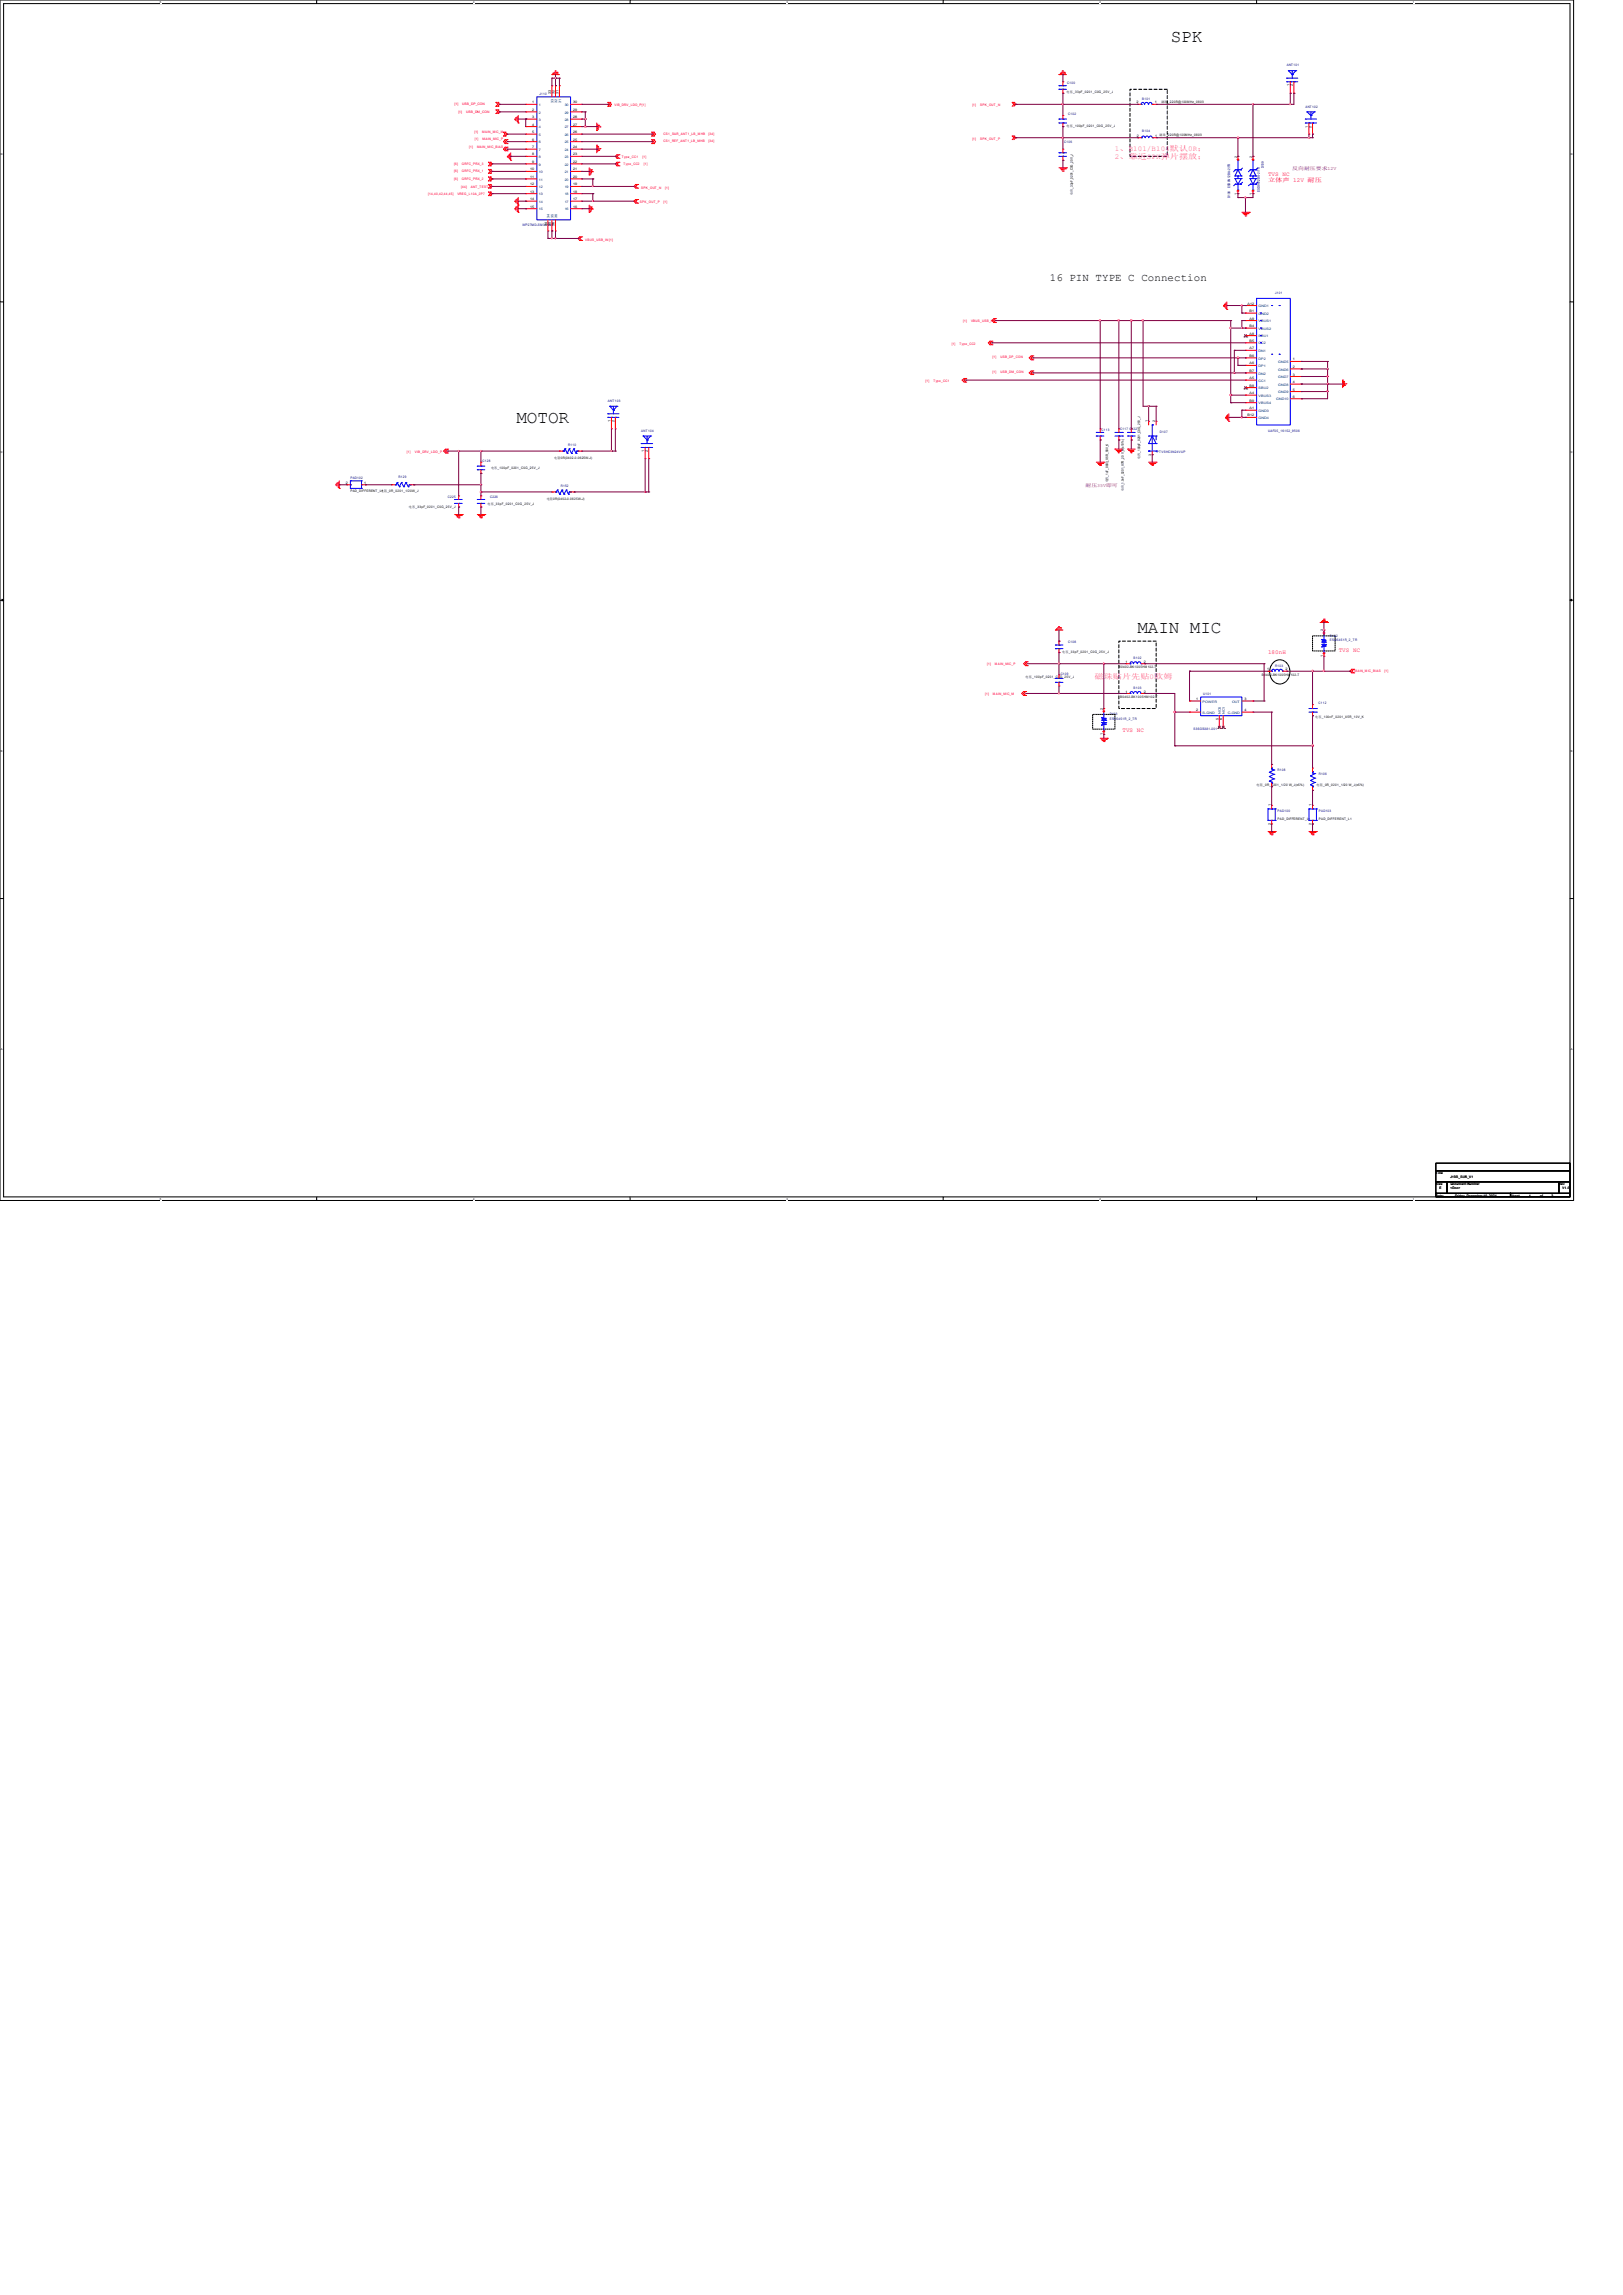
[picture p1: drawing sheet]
<svg xmlns="http://www.w3.org/2000/svg" width="210mm" height="297mm" viewBox="0 0 210 297" stroke-linecap="round" stroke-linejoin="round" font-family="sans-serif">
<defs><g id="words">
<g font-size="2.3">
<text x="151.5" y="5.5">SPK</text>
<text x="66.8" y="54.7">MOTOR</text>
<text x="147.2" y="82">MAIN MIC</text>
</g>
<text font-size="1.4" x="135.8" y="36.4">16 PIN TYPE C Connection</text>
<g font-size="1" fill="#f0f">
<text x="144.3" y="19.6">1、B101/B104默认0R；</text>
<text x="144.3" y="20.6">2、靠近SPK弹片摆放；</text>
<text x="141.6" y="87.9">磁珠贴片先贴0欧姆</text>
</g>
<g font-size=".8" fill="#f00">
<text x="164.1" y="22.8">TVS NC</text>
<text x="164.1" y="23.6">立体声 12V 耐压</text>
<text x="164.1" y="84.6">180nH</text>
<text x="173.2" y="84.4">TVS NC</text>
<text x="145.2" y="94.7">TVS NC</text>
</g>
<g font-size=".6" fill="#800080">
<text x="167.2" y="22">反向耐压要求12V</text>
<text x="140.5" y="63">耐压35V即可</text>
</g>
<g font-size=".4" fill="#000080">
<text x="138.1" y="10.9">C100</text>
<text x="166.5" y="8.6">ANT101</text>
<text x="69.8" y="12.3">J110</text>
<text x="138.2" y="14.9">C102</text>
<text x="147.8" y="13">B101</text>
<text x="147.8" y="17.1">B104</text>
<text x="168.9" y="13.9">ANT102</text>
<text x="137.7" y="18.5">C106</text>
<text x="163.5" y="21.8" transform="rotate(-90 163.5 21.8)">D109</text>
<text x="67.6" y="29.3">WP27MD-SM30VA5</text>
<text x="159.2" y="25.7" transform="rotate(-90 159.2 25.7)">D108</text>
<text x="159.2" y="24.4" transform="rotate(-90 159.2 24.4)">ESD9N12BA-2/TR</text>
<text x="163" y="24.9" transform="rotate(-90 163 24.9)">ESD9N12BA-2/TR</text>
<text x="165" y="38.1">J101</text>
<text x="78.7" y="52">ANT103</text>
<text x="62.4" y="59.8">C128</text>
<text x="73.5" y="57.7">R110</text>
<text x="83" y="55.9">ANT104</text>
<text x="142.5" y="55.8">C113</text>
<text x="145" y="55.6">C117 C122</text>
<text x="149.7" y="58.6">PTVSHC3N24VUP</text>
<text x="150.1" y="56.1">D107</text>
<text x="164.1" y="55.9">UAF05_16152_9506</text>
<text x="45.3" y="61.9">PAD102</text>
<text x="51.6" y="61.9">R129</text>
<text x="58" y="64.4">C225</text>
<text x="63.4" y="64.4">C226</text>
<text x="72.6" y="63">R152</text>
<text x="138.2" y="83.3">C108</text>
<text x="172.1" y="82.5">D102</text>
<text x="172.1" y="83">ESD5451R_2_TR</text>
<text x="137.3" y="87.3">C109</text>
<text x="146.7" y="89.2">B103</text>
<text x="146.7" y="85.3">B102</text>
<text x="155.7" y="90">U101</text>
<text x="165" y="86.3">R103</text>
<text x="143.6" y="92.6">D103</text>
<text x="143.6" y="93.2">ESD5451R_2_TR</text>
<text x="154.4" y="94.5">S36OB381-001</text>
<text x="170.6" y="91.1">C112</text>
<text x="165.3" y="99.8">R108</text>
<text x="170.7" y="100.3">R106</text>
<text x="165.3" y="105.1">PAD100</text>
<text x="170.7" y="105.1">PAD103</text>
</g>
<g font-size=".4">
<text x="166.8" y="11.2" transform="rotate(-90 166.8 11.2)">1</text>
<text x="167.3" y="11.2" transform="rotate(-90 167.3 11.2)">2</text>
<text x="68.9" y="13.4">1</text>
<text x="68.9" y="14.4">2</text>
<text x="68.9" y="15.3">3</text>
<text x="68.9" y="16.3">4</text>
<text x="68.9" y="17.2">5</text>
<text x="71.3" y="12.2" transform="rotate(-90 71.3 12.2)">33</text>
<text x="71.8" y="12.2" transform="rotate(-90 71.8 12.2)">32</text>
<text x="72.3" y="12.2" transform="rotate(-90 72.3 12.2)">31</text>
<text x="74.2" y="17.2">26</text>
<text x="74.2" y="16.3">27</text>
<text x="74.2" y="15.3">28</text>
<text x="74.2" y="14.4">29</text>
<text x="74.2" y="13.4">30</text>
<text x="138" y="16.4">电容_100pF_0201_C0G_25V_J</text>
<text x="138" y="12.1">电容_33pF_0201_C0G_25V_J</text>
<text x="147.1" y="13.4">2</text>
<text x="147.1" y="17.7">2</text>
<text x="149.4" y="13.4">1</text>
<text x="149.5" y="17.7">1</text>
<text x="150" y="17.6">磁珠_220R@100MHz_0603</text>
<text x="150.3" y="13.3">磁珠</text>
<text x="151.1" y="13.3">_220R@100MHz_0603</text>
<text x="169.3" y="16.5" transform="rotate(-90 169.3 16.5)">1</text>
<text x="169.7" y="16.5" transform="rotate(-90 169.7 16.5)">2</text>
<text x="68.6" y="22.1">10</text>
<text x="68.6" y="23">11</text>
<text x="68.9" y="18.2">6</text>
<text x="68.9" y="19.2">7</text>
<text x="68.9" y="20.1">8</text>
<text x="68.9" y="21.1">9</text>
<text x="74.2" y="23">20</text>
<text x="74.2" y="22.1">21</text>
<text x="74.2" y="21.1">22</text>
<text x="74.2" y="20.1">23</text>
<text x="74.2" y="19.2">24</text>
<text x="74.2" y="18.2">25</text>
<text x="160.1" y="20.4" transform="rotate(-90 160.1 20.4)">2</text>
<text x="162" y="20.4" transform="rotate(-90 162 20.4)">2</text>
<text x="68.6" y="24">12</text>
<text x="68.6" y="24.9">13</text>
<text x="68.6" y="25.9">14</text>
<text x="68.6" y="26.9">15</text>
<text x="70.8" y="29.3" transform="rotate(-90 70.8 29.3)">34</text>
<text x="71.3" y="29.3" transform="rotate(-90 71.3 29.3)">35</text>
<text x="71.8" y="29.3" transform="rotate(-90 71.8 29.3)">36</text>
<text x="74.2" y="26.9">16</text>
<text x="74.2" y="25.9">17</text>
<text x="74.2" y="24.9">18</text>
<text x="74.2" y="24">19</text>
<text x="138.8" y="25.2" transform="rotate(-90 138.8 25.2)">电容_33pF_0201_C0G_25V_J</text>
<text x="160.1" y="25.2" transform="rotate(-90 160.1 25.2)">1</text>
<text x="162" y="25.2" transform="rotate(-90 162 25.2)">1</text>
<text x="161.4" y="39.4">A12</text>
<text x="161.7" y="41.4">A9</text>
<text x="161.7" y="40.4">B1</text>
<text x="161.7" y="47.2">A6</text>
<text x="161.7" y="45.2">A7</text>
<text x="161.7" y="43.3">A8</text>
<text x="161.7" y="44.2">B5</text>
<text x="161.7" y="46.2">B6</text>
<text x="161.7" y="42.3">B4</text>
<text x="167.3" y="46.7">1</text>
<text x="167.3" y="47.6">2</text>
<text x="161.4" y="53.9">B12</text>
<text x="161.7" y="49.1">A5</text>
<text x="161.7" y="53">A1</text>
<text x="161.7" y="51">A4</text>
<text x="161.7" y="52">B9</text>
<text x="161.7" y="48.1">B7</text>
<text x="161.7" y="50">B8</text>
<text x="167.3" y="48.6">3</text>
<text x="167.3" y="49.6">4</text>
<text x="167.3" y="50.5">5</text>
<text x="167.3" y="51.5">6</text>
<text x="71.7" y="59.4">电阻0R(0402-0.0625W-J)</text>
<text x="79" y="54.6" transform="rotate(-90 79 54.6)">1</text>
<text x="79.5" y="54.6" transform="rotate(-90 79.5 54.6)">2</text>
<text x="83.4" y="58.5" transform="rotate(-90 83.4 58.5)">1</text>
<text x="83.8" y="58.5" transform="rotate(-90 83.8 58.5)">2</text>
<text x="147.5" y="59.4" transform="rotate(-90 147.5 59.4)">电容_100pF_0201_C0G_25V_J</text>
<text x="148.5" y="54.7" transform="rotate(-90 148.5 54.7)">1</text>
<text x="149" y="59" transform="rotate(-90 149 59)">3</text>
<text x="149.5" y="54.7" transform="rotate(-90 149.5 54.7)">2</text>
<text x="44.7" y="62.6">2</text>
<text x="45.3" y="63.7">PAD_DIFFERENT_L1</text>
<text x="47.1" y="62.6">1</text>
<text x="49.3" y="63.7">电阻_0R_0201_1/20W_J</text>
<text x="52.9" y="65.7">电容_33pF_0201_C0G_25V_J</text>
<text x="63.1" y="65.3">电容_33pF_0201_C0G_25V_J</text>
<text x="63.5" y="60.7">电容_100pF_0201_C0G_25V_J</text>
<text x="70.7" y="64.7">电阻0R(0402-0.0625W-J)</text>
<text x="143.4" y="62.4" transform="rotate(-90 143.4 62.4)">电容_1uF_0603_X5R_50V_K</text>
<text x="145.4" y="63.6" transform="rotate(-90 145.4 63.6)">电容_1.5nF_0201_X7R_25 V_K(±10%)</text>
<text x="171.2" y="81.7" transform="rotate(-90 171.2 81.7)">2</text>
<text x="132.7" y="87.8">电容_100pF_0201_C0G_25V_J</text>
<text x="137.5" y="84.5">电容_33pF_0201_C0G_25V_J</text>
<text x="144.8" y="86.5">B0402-BK1005HM102-T</text>
<text x="145.6" y="89.6">1</text>
<text x="145.6" y="85.8">1</text>
<text x="148" y="89.6">2</text>
<text x="148" y="85.8">2</text>
<text x="163.3" y="87.5">B0402-BK1005HM102-T</text>
<text x="164" y="86.7">1</text>
<text x="166.3" y="86.7">2</text>
<text x="171.2" y="85" transform="rotate(-90 171.2 85)">1</text>
<text x="142.7" y="95.2" transform="rotate(-90 142.7 95.2)">1</text>
<text x="142.7" y="91.8" transform="rotate(-90 142.7 91.8)">2</text>
<text x="145" y="90.4">B0402-BK1005HM102-T</text>
<text x="154.8" y="90.6">1</text>
<text x="154.8" y="92">2</text>
<text x="157.7" y="93.2" transform="rotate(-90 157.7 93.2)">5</text>
<text x="158.2" y="93.2" transform="rotate(-90 158.2 93.2)">6</text>
<text x="161" y="90.6">3</text>
<text x="161" y="92">4</text>
<text x="170.2" y="92.9">电容_100nF_0201_X5R_10V_K</text>
<text x="162.6" y="101.8">电阻_0R_0201_1/20 W_J(±5%)</text>
<text x="170.4" y="101.8">电阻_0R_0201_1/20 W_J(±5%)</text>
<text x="164.4" y="106.8" transform="rotate(-90 164.4 106.8)">2</text>
<text x="164.4" y="104.4" transform="rotate(-90 164.4 104.4)">1</text>
<text x="165.3" y="106.1">PAD_DIFFERENT_L1</text>
<text x="169.7" y="106.8" transform="rotate(-90 169.7 106.8)">2</text>
<text x="169.7" y="104.4" transform="rotate(-90 169.7 104.4)">1</text>
<text x="170.7" y="106.1">PAD_DIFFERENT_L1</text>
<text x="185.8" y="151.9">Title</text>
<text x="185.8" y="153.4">Size</text>
<text x="185.8" y="154.9">Date:</text>
<text x="186.3" y="153.9">E</text>
<text x="187.7" y="153.9">&lt;Doc&gt;</text>
<text x="187.7" y="152.4">J19S_SUB_V1</text>
<text x="187.7" y="153.4">Document Number</text>
<text x="188.3" y="154.9">Friday, December 10, 2021</text>
<text x="195.5" y="154.9">Sheet</text>
<text x="197.9" y="154.9">1</text>
<text x="199.3" y="154.9">of</text>
<text x="200.8" y="154.9">2</text>
<text x="201.7" y="153.4">Rev</text>
<text x="202.2" y="153.9">V1.0</text>
</g>
<g font-size=".4" fill="#f00">
<text x="58.8" y="13.6">[1]</text>
<text x="59.3" y="14.6">[1]</text>
<text x="59.8" y="13.6">USB_DP_CON</text>
<text x="60.3" y="14.6">USB_DM_CON</text>
<text x="61.4" y="17.2">[1]</text>
<text x="62.4" y="17.2">MAIN_MIC_M</text>
<text x="79.5" y="13.7">VIB_DRV_LDO_P[1]</text>
<text x="85.9" y="17.4">CS1_SAR_ANT1_LB_MHB</text>
<text x="91.7" y="17.4">[34]</text>
<text x="125.8" y="13.7">[1]</text>
<text x="126.8" y="13.7">SPK_OUT_N</text>
<text x="58.8" y="22.3">[6]</text>
<text x="58.8" y="23.3">[6]</text>
<text x="58.8" y="21.3">[6]</text>
<text x="59.8" y="22.3">GRFC_PRX_1</text>
<text x="59.8" y="23.3">GRFC_PRX_2</text>
<text x="59.8" y="21.3">GRFC_PRX_3</text>
<text x="60.7" y="19.1">[1]</text>
<text x="61.4" y="18.2">[1]</text>
<text x="61.7" y="19.1">MAIN_MIC_BIAS</text>
<text x="62.4" y="18.2">MAIN_MIC_P</text>
<text x="80.5" y="20.4">Type_CC1</text>
<text x="80.7" y="21.3">Type_CC2</text>
<text x="83.1" y="20.4">[1]</text>
<text x="83.3" y="21.3">[1]</text>
<text x="85.9" y="18.4">CS1_REF_ANT1_LB_MHB</text>
<text x="91.7" y="18.4">[34]</text>
<text x="125.8" y="18.1">[1]</text>
<text x="126.8" y="18.1">SPK_OUT_P</text>
<text x="55.4" y="25.2">[14,40,42,44,45]</text>
<text x="59.2" y="25.2">VREG_L10A_2P7</text>
<text x="59.7" y="24.3">[44]</text>
<text x="60.9" y="24.3">ANT_TEST</text>
<text x="82.8" y="26.2">SPK_OUT_P</text>
<text x="83" y="24.4">SPK_OUT_N</text>
<text x="85.9" y="26.2">[1]</text>
<text x="86.1" y="24.4">[1]</text>
<text x="75.7" y="31.2">VBUS_USB_IN [1]</text>
<text x="124.6" y="41.6">[1]</text>
<text x="125.7" y="41.6">VBUS_USB_IN</text>
<text x="123.2" y="44.6">[1]</text>
<text x="124.2" y="44.6">Type_CC2</text>
<text x="128.4" y="46.4">[1]</text>
<text x="129.5" y="46.4">USB_DP_CON</text>
<text x="119.8" y="49.4">[1]</text>
<text x="120.8" y="49.4">Type_CC1</text>
<text x="128.4" y="48.3">[1]</text>
<text x="129.5" y="48.3">USB_DM_CON</text>
<text x="52.7" y="58.6">[1]</text>
<text x="53.7" y="58.6">VIB_DRV_LDO_P</text>
<text x="127.5" y="90">[1]</text>
<text x="127.7" y="86.1">[1]</text>
<text x="128.5" y="90">MAIN_MIC_M</text>
<text x="128.7" y="86.1">MAIN_MIC_P</text>
<text x="175.3" y="87">MAIN_MIC_BIAS</text>
<text x="179.2" y="87">[1]</text>
</g>
<g font-size=".4" fill="#004080">
<text x="69.7" y="13.7">1</text>
<text x="69.7" y="14.7">2</text>
<text x="69.7" y="15.6">3</text>
<text x="69.7" y="16.6">4</text>
<text x="69.7" y="17.6">5</text>
<text x="71.6" y="13.3" transform="rotate(-90 71.6 13.3)">33</text>
<text x="72.1" y="13.3" transform="rotate(-90 72.1 13.3)">32</text>
<text x="72.6" y="13.3" transform="rotate(-90 72.6 13.3)">31</text>
<text x="73.1" y="17.6">26</text>
<text x="73.1" y="16.6">27</text>
<text x="73.1" y="15.6">28</text>
<text x="73.1" y="14.7">29</text>
<text x="73.1" y="13.7">30</text>
<text x="69.7" y="18.5">6</text>
<text x="69.7" y="19.5">7</text>
<text x="69.7" y="20.4">8</text>
<text x="69.7" y="21.4">9</text>
<text x="69.7" y="22.4">10</text>
<text x="69.7" y="23.4">11</text>
<text x="73.1" y="23.4">20</text>
<text x="73.1" y="22.4">21</text>
<text x="73.1" y="21.4">22</text>
<text x="73.1" y="20.4">23</text>
<text x="73.1" y="19.5">24</text>
<text x="73.1" y="18.5">25</text>
<text x="69.7" y="24.3">12</text>
<text x="69.7" y="25.3">13</text>
<text x="69.7" y="26.2">14</text>
<text x="69.7" y="27.2">15</text>
<text x="71.1" y="28.2" transform="rotate(-90 71.1 28.2)">34</text>
<text x="71.6" y="28.2" transform="rotate(-90 71.6 28.2)">35</text>
<text x="72.1" y="28.2" transform="rotate(-90 72.1 28.2)">36</text>
<text x="73.1" y="27.2">16</text>
<text x="73.1" y="26.2">17</text>
<text x="73.1" y="25.3">18</text>
<text x="73.1" y="24.3">19</text>
<text x="162.9" y="41.7">VBUS1</text>
<text x="162.9" y="39.8">GND1</text>
<text x="162.9" y="40.7">GND2</text>
<text x="162.9" y="47.5">DP1</text>
<text x="162.9" y="45.6">DN1</text>
<text x="162.9" y="43.6">SBU1</text>
<text x="162.9" y="44.6">CC2</text>
<text x="162.9" y="46.5">DP2</text>
<text x="162.9" y="42.7">VBUS2</text>
<text x="165.4" y="47">GND5</text>
<text x="165.4" y="48">GND6</text>
<text x="162.9" y="49.4">CC1</text>
<text x="162.9" y="53.3">GND3</text>
<text x="162.9" y="51.4">VBUS3</text>
<text x="162.9" y="52.3">VBUS4</text>
<text x="162.9" y="48.5">DN2</text>
<text x="162.9" y="50.4">SBU2</text>
<text x="165.1" y="51.8">GND10</text>
<text x="165.4" y="48.9">GND7</text>
<text x="165.4" y="49.9">GND8</text>
<text x="165.4" y="50.9">GND9</text>
<text x="162.9" y="54.2">GND4</text>
<text x="155.6" y="90.9">POWER</text>
<text x="155.6" y="92.4">S-GND</text>
<text x="158" y="92.4" transform="rotate(-90 158 92.4)">NC0</text>
<text x="158.5" y="92.4" transform="rotate(-90 158.5 92.4)">NC1</text>
<text x="158.9" y="92.4">C-GND</text>
<text x="159.4" y="90.9">OUT</text>
</g>
<g font-size=".3">
<text x="20.7" y=".4">5</text>
<text x="61.2" y=".4">4</text>
<text x="101.8" y=".4">3</text>
<text x="142.3" y=".4">2</text>
<text x="182.8" y=".4">1</text>
<text x=".1" y="20.1">D</text>
<text x="203.3" y="20.1">D</text>
<text x=".1" y="58.7">C</text>
<text x="203.3" y="58.7">C</text>
<text x=".1" y="97.3">B</text>
<text x="203.3" y="97.3">B</text>
<text x=".1" y="135.9">A</text>
<text x="203.3" y="135.9">A</text>
<text x="20.7" y="155.3">5</text>
<text x="61.2" y="155.3">4</text>
<text x="101.8" y="155.3">3</text>
<text x="142.3" y="155.3">2</text>
<text x="182.8" y="155.3">1</text>
</g>
</g></defs>
<path d="M0 0h203.6v155.4h-203.6zM.5 .5h202.7v154.4h-202.7z" fill="none" stroke="#000" stroke-width=".13"/>
<g fill="#fff">
<path d="M20.7 .1h.2v.4h-.2z"/>
<path d="M20.7 155h.2v.4h-.2z"/>
</g>
<path d="M41 0v.5M41 154.9v.5" fill="none" stroke="#000" stroke-width=".13"/>
<g fill="#fff">
<path d="M61.2 .1h.2v.4h-.2z"/>
<path d="M61.2 155h.2v.4h-.2z"/>
</g>
<path d="M81.5 0v.5M81.5 154.9v.5" fill="none" stroke="#000" stroke-width=".13"/>
<g fill="#fff">
<path d="M101.8 .1h.1v.4h-.1z"/>
<path d="M101.8 155h.1v.4h-.1z"/>
</g>
<path d="M122 0v.5M122 154.9v.5" fill="none" stroke="#000" stroke-width=".13"/>
<g fill="#fff">
<path d="M142.3 .1h.2v.4h-.2z"/>
<path d="M142.3 155h.2v.4h-.2z"/>
</g>
<path d="M162.6 0v.5M162.6 154.9v.5" fill="none" stroke="#000" stroke-width=".13"/>
<g fill="#fff">
<path d="M182.8 .1h.2v.4h-.2z"/>
<path d="M182.8 155h.2v.4h-.2z"/>
<path d="M.1 19.8h.2v.4h-.2z"/>
<path d="M203.3 19.8h.2v.4h-.2z"/>
<path d="M.1 58.4h.2v.4h-.2z"/>
<path d="M203.3 58.4h.2v.4h-.2z"/>
</g>
<path d="M0 39.1h.5M203.2 39.1h.4" fill="none" stroke="#000" stroke-width=".13"/>
<g fill="#fff">
<path d="M.1 97h.2v.4h-.2z"/>
<path d="M203.3 97h.2v.4h-.2z"/>
</g>
<path d="M0 77.7h.5M203.2 77.7h.4" fill="none" stroke="#000" stroke-width=".13"/>
<path d="M.3 77.6l.2 .1-.2 .1zM203.2 77.7l.2-.1v.2z" fill="#000" stroke="#000" stroke-width=".13"/>
<g fill="#fff">
<path d="M.1 135.6h.2v.4h-.2z"/>
<path d="M203.3 135.6h.2v.4h-.2z"/>
</g>
<path d="M141.4 92.5h2.9v1.9h-2.9zM164.8 85.7a1.24 1.24 0 0 1 2.1 .8 1.54 1.54 0 0 1-1.3 2 1.63 1.63 0 0 1-1.3-1.2 1.63 1.63 0 0 1 .5-1.6zM169.8 82.3h3v1.9h-3zM0 116.3h.5M203.2 116.3h.4M185.8 150.5h17.4v1h-17.4zM185.8 151.5h17.4v1.5h-17.4zM185.8 153h1.4v1.4h-1.4zM185.8 154.4h9.7v.5h-9.7zM187.2 153h14.5v1.4h-14.5zM195.5 154.4h7.7v.5h-7.7zM201.7 153h1.5v1.4h-1.5z" fill="none" stroke="#000" stroke-width=".13"/>
<path d="M146.2 11.6h4.8v8.6h-4.8zM144.8 83h4.8v8.7h-4.8z" fill="none" stroke="#000" stroke-width=".13" stroke-dasharray=".4 .3"/>
<g fill="none" stroke="#f00" stroke-width=".13">
<path d="M64.2 14.7h.1M64.2 14.2h.1M64.2 13.8h.1M64.2 13.3h.1M64.2 14.2l.2 .3-.2 .2M64.2 13.3l.2 .2-.2 .3M64.4 14.2h.1M64.4 14.7h.1M64.4 13.3h.1M64.4 13.8h.1M64.4 14.2l.2 .3-.2 .2M64.4 13.3l.2 .2-.2 .3"/>
<path d="M65.2 17.6h.1M65.2 17.1h.1M65.2 17.1l.2 .3-.2 .2M65.4 18.1h.1M65.4 18.6h.1M65.4 17.1h.1M65.4 17.6h.1M65.4 19.5h.1M65.4 19h.1M65.4 18.1l-.2 .2 .2 .3M65.4 17.1l.2 .3-.2 .2M65.4 19l-.2 .3 .2 .2"/>
<path d="M65.6 18.1h.1M65.6 18.6h.1M65.6 19.5h.1M65.6 19h.1M65.6 18.1l-.2 .2 .2 .3M65.6 19l-.2 .3 .2 .2M66 19.9v.7M66.1 19.8v.9M66.6 15.5h.1M66.6 15.4v.1M66.8 15.2h.1M66.8 15.2v.4"/>
<path d="M66.9 15.7h.1M66.9 15.1v.6M67.1 15.9h.1M67.1 14.9v1M68 13.5h.1M68 14.5h.1M68 15.4h.1M68 16.4h.1M68 17.4h.1M68 18.3h.1M68 19.3h.1M68 13.5h1.5"/>
<path d="M68 14.5h1.5M68 15.4h1.5M68 16.4h1.5M68 17.4h1.5M68 18.3h1.5M68 19.3h1.5M71.4 9.7h.1M71.4 11.1h.1M71.4 9.7h1M71.4 11.1v1.4M71.5 9.5h.1M71.5 9.5h.7"/>
<path d="M71.7 9.4h.4M71.8 9.2h.1M71.9 11.1h.1M71.9 11.1v1.4M72.1 9.4h.1M72.4 11.1h.1M72.4 11.1v1.4M73.8 13.5h1.5M73.8 14.5h1.5M73.8 15.4h1.5M73.8 16.4h1.5M73.8 17.4h1.5"/>
<path d="M73.8 18.3h1.5M73.8 19.3h1.5M75.3 19.3h.1M75.3 18.3h.1M75.3 17.4h.1M75.3 16.4h.1M75.3 15.4h.1M75.3 14.5h.1M75.3 13.5h.1M77.2 16.9h.1M77.2 18.8h.1M77.2 15.9v1"/>
<path d="M77.2 18.8v1M77.3 16.7h.1M77.3 19h.1M77.3 16v.7M77.3 19v.6M77.5 16.2h.1M77.5 19.5h.1M77.5 16.2v.4M77.5 19.1v.4M77.6 16.4h.1M77.6 19.2h.1M77.6 16.3v.1"/>
<path d="M77.6 19.2v.1M78.7 13.3h.1M78.7 13.8h.1M78.7 13.3l.2 .2-.2 .3M78.9 13.3h.1M78.9 13.8h.1M78.9 13.3l.2 .2-.2 .3M84.3 18.1h.1M84.3 18.6h.1M84.3 17.1h.1M84.3 17.6h.1M84.3 18.1l.3 .2-.3 .3"/>
<path d="M84.3 17.1l.3 .3-.3 .2M84.6 18.1h.1M84.6 18.6h.1M84.6 17.1h.1M84.6 17.6h.1M84.6 18.1l.2 .2-.2 .3M84.6 17.1l.2 .3-.2 .2M131 13.3h.1M131 17.6h.1M131 13.3l.2 .2M131 17.6l.2 .2M131.2 13.5h.1"/>
<path d="M131.2 13.3h.1M131.2 17.8h.1M131.2 17.6h.1M131.2 13.5l-.2 .3M131.2 13.3l.2 .2M131.2 17.8l-.2 .3M131.2 17.6l.2 .2M131.4 13.5h.1M131.4 17.8h.1M131.4 13.5l-.2 .3M131.4 17.8l-.2 .3M137 9.7h.1"/>
<path d="M137 9.7h1M137.2 9.5h.1M137.2 9.5h.7M137.3 9.4h.4M137.5 9.2h.1M137.5 14.9h.1M137.5 16.4h.1M137.5 10.6h.1M137.5 12.1h.1M137.5 19.3h.1M137.5 10.6v.5M137.5 11.6v.5"/>
<path d="M137.5 14.9v.5M137.5 15.9v.5M137.5 19.3v.5M137.7 9.4h.1M147.2 13.5h.1M147.2 13.5h.5M147.2 17.8h.1M147.2 17.8h.5M149.1 13.5h.5M149.1 17.8h.5M149.6 13.5h.1M149.6 17.8h.1"/>
<path d="M167 12.1h.1M167 10.6v1.5M167.4 12.1h.1M167.4 10.6v1.5M169.4 17.4h.1M169.4 15.9v1.5M169.8 17.4h.1M169.8 15.9v1.5M63.2 22.4h.1M63.2 21.9h.1M63.2 23.4h.1M63.2 22.9h.1"/>
<path d="M63.2 21.5h.1M63.2 21h.1M63.2 23.9h.1M63.2 24.3h.1M63.2 25.3h.1M63.2 24.8h.1M63.2 21l.3 .2-.3 .3M63.2 21.9l.3 .3-.3 .2M63.2 22.9l.3 .3-.3 .2M63.2 23.9l.3 .2-.3 .2M63.2 24.8l.3 .3-.3 .2M63.5 21.9h.1"/>
<path d="M63.5 22.4h.1M63.5 22.9h.1M63.5 23.4h.1M63.5 21h.1M63.5 21.5h.1M63.5 24.3h.1M63.5 23.9h.1M63.5 24.8h.1M63.5 25.3h.1M63.5 21.9l.2 .3-.2 .2M63.5 22.9l.2 .3-.2 .2M63.5 21l.2 .2-.2 .3"/>
<path d="M63.5 23.9l.2 .2-.2 .2M63.5 24.8l.2 .3-.2 .2M65.7 20.3h.1M65.7 20.2v.1M65.8 20.1h.1M65.8 20.1v.3M66 20.6h.1M66.1 20.7h.1M66.6 26.1h.1M66.6 27.1h.1M66.6 26v.1M66.6 27v.1"/>
<path d="M66.8 25.9h.1M66.8 26.8h.1M66.8 25.9v.3M66.8 26.8v.4M66.9 26.4h.1M66.9 27.3h.1M66.9 25.7v.7M66.9 26.7v.6M67.1 26.5h.1M67.1 27.5h.1M67.1 25.6v1.9M68 20.2h.1"/>
<path d="M68 21.2h.1M68 22.2h.1M68 23.2h.1M68 24.1h.1M68 25.1h.1M68 26h.1M68 27h.1M68 20.2h1.5M68 21.2h1.5M68 22.2h1.5M68 23.2h1.5M68 24.1h1.5"/>
<path d="M68 25.1h1.5M68 26h1.5M68 27h1.5M70.9 29.9h.1M70.9 28.4v1.5M71.4 29.9h.1M71.4 28.4v1.5M71.9 29.9h.1M71.9 28.4v1.5M73.8 20.2h1.5M73.8 21.2h1.5M73.8 22.2h1.5"/>
<path d="M73.8 23.2h1.5M73.8 24.1h1.5M73.8 25.1h1.5M73.8 26h1.5M73.8 27h1.5M75 31.1h.1M75 30.6h.1M75 30.6l-.2 .3 .2 .2M75.3 30.6h.1M75.3 31.1h.1M75.3 27h.1M75.3 26h.1"/>
<path d="M75.3 25.1h.1M75.3 24.1h.1M75.3 23.2h.1M75.3 22.2h.1M75.3 21.2h.1M75.3 20.2h.1M75.3 30.6l-.3 .3 .3 .2M76.2 27.5h.1M76.2 22.6h.1M76.2 21.7v.9M76.2 26.5v1M76.4 27.3h.1"/>
<path d="M76.4 22.5h.1M76.4 21.8v.7M76.4 26.7v.6M76.5 26.8h.1M76.5 22h.1M76.5 22v.4M76.5 26.8v.4M76.7 27.1h.1M76.7 22.2h.1M76.7 22.1v.1M76.7 27v.1M79.8 20.5h.1"/>
<path d="M79.8 20h.1M79.8 21h.1M79.8 21.5h.1M79.8 20l-.2 .2 .2 .3M79.8 21l-.2 .2 .2 .3M80.1 20h.1M80.1 20.5h.1M80.1 21.5h.1M80.1 21h.1M80.1 20l-.3 .2 .3 .3M80.1 21l-.3 .2 .3 .3M82.3 26.3h.1"/>
<path d="M82.3 25.8h.1M82.3 24.3h.1M82.3 23.9h.1M82.3 25.8l-.3 .2 .3 .3M82.3 23.9l-.3 .2 .3 .2M82.5 25.8h.1M82.5 26.3h.1M82.5 23.9h.1M82.5 24.3h.1M82.5 25.8l-.2 .2 .2 .3M82.5 23.9l-.2 .2 .2 .2M137 21.7h1"/>
<path d="M137.2 21.8h.7M137.3 22h.1M137.3 22h.4M137.5 22.1h.1M137.5 20.7h.1M137.5 20.2v.5M137.6 22.1h.1M137.9 21.8h.1M138 21.7h.1M158.3 39.6h.1M158.3 39.5v.1M158.5 39.4h.1"/>
<path d="M158.5 39.4v.4M158.6 39.9h.1M158.6 39.2v.7M158.7 39.1v.9M160.2 25.1h.1M160.2 20.2h.1M160.2 20.2v.5M160.2 24.6v.5M160.7 27.5h1M160.8 27.6h.7M161 27.8h.1M161 27.8h.4"/>
<path d="M161.1 27.9h.1M161.2 39.5h.1M161.2 39.5h1.4M161.2 27.9h.1M161.5 27.6h.1M161.7 27.5h.1M162.1 25.1h.1M162.1 20.2h.1M162.1 20.2v.5M162.1 24.6v.5M57.7 58.1h.1M57.7 58.6h.1"/>
<path d="M57.7 58.1l-.3 .3 .3 .2M57.9 58.1h.1M57.9 58.6h.1M57.9 58.1l-.2 .3 .2 .2M62.2 59.8h.1M62.2 59.8v.5M72.4 58.4h.1M72.4 58.4h.5M74.8 58.4h.5M75.3 58.4h.1M79.1 55.5h.1M79.1 54v1.5"/>
<path d="M79.6 55.5h.1M79.6 54v1.5M83.5 59.4h.1M83.5 57.9v1.5M83.9 59.4h.1M83.9 57.9v1.5M124.8 49h.1M124.8 49.4h.1M124.8 49l-.3 .2 .3 .2M125 49h.1M125 49.4h.1M125 49l-.2 .2 .2 .2"/>
<path d="M128.1 44.2h.1M128.1 44.6h.1M128.1 44.2l-.2 .2 .2 .2M128.4 44.2h.1M128.4 44.6h.1M128.4 44.2l-.3 .2 .3 .2M128.6 41.2h.1M128.6 41.7h.1M128.6 41.2l-.2 .3 .2 .2M128.8 41.2h.1M128.8 41.7h.1M128.8 41.2l-.2 .3 .2 .2"/>
<path d="M133.4 48.5h.1M133.4 48h.1M133.4 46.6h.1M133.4 46.1h.1M133.4 48l-.2 .3 .2 .2M133.4 46.1l-.2 .2 .2 .3M133.6 48.5h.1M133.6 48h.1M133.6 46.6h.1M133.6 46.1h.1M133.6 48l-.2 .3 .2 .2M133.6 46.1l-.2 .2 .2 .3"/>
<path d="M141.9 59.8h.9M142 60h.7M142.4 55.5h.1M142.4 56.9h.1M142.4 55.5v.5M142.4 56.4v.5M142.7 60h.1M142.8 59.8h.1M144.3 58.1h.1M144.3 58.1h.9M144.4 58.3h.1M144.4 58.3h.7"/>
<path d="M144.6 58.4h.3M144.7 58.6h.1M144.8 55.5h.1M144.8 56.9h.1M144.8 55.5v.5M144.8 56.4v.5M144.9 58.4h.1M145.9 58.1h.1M145.9 58.1h1M146 58.3h.1M146 58.3h.7M146.2 58.4h.4"/>
<path d="M146.3 58.6h.1M146.3 58.6h.2M146.4 55.5h.1M146.4 56.9h.1M146.4 55.5v.5M146.4 56.4v.5M146.6 58.4h.1M148.6 54.5h.1M148.6 59.8h1M148.6 54.5v.5M148.8 60h.6M149.1 58.8h.1"/>
<path d="M149.1 58.4v.4M149.4 60h.1M149.6 59.8h.1M149.6 54.5h.1M149.6 54.5v.5M158.6 54.1h.1M158.6 54v.1M158.7 53.8h.1M158.7 53.8v.4M158.7 40h.1M158.8 54.4h.1M158.8 53.7v.7"/>
<path d="M159 54.5h.1M159 53.6v.9M161.2 41.5h.1M161.2 49.2h.1M161.2 47.3h.1M161.2 45.3h.1M161.2 53.1h.1M161.2 43.4h.1M161.2 51.1h.1M161.2 44.4h.1M161.2 46.3h.1M161.2 52.1h.1"/>
<path d="M161.2 48.3h.1M161.2 40.5h.1M161.2 54h.1M161.2 42.5h.1M161.2 50.2h.1M161.2 41.5h1.4M161.2 49.2h1.4M161.2 47.3h1.4M161.2 45.3h1.4M161.2 53.1h1.4M161.2 43.4h1.4M161.2 51.1h1.4"/>
<path d="M161.2 44.4h1.4M161.2 46.3h1.4M161.2 52.1h1.4M161.2 48.3h1.4M161.2 40.5h1.4M161.2 54h1.4M161.2 42.5h1.4M161.2 50.2h1.4M167 46.8h1.4M167 47.8h1.4M167 48.7h1.4M167 49.7h1.4"/>
<path d="M167 50.7h1.4M167 51.6h1.4M168.4 46.8h.1M168.4 47.8h.1M168.4 48.7h.1M168.4 49.7h.1M168.4 50.7h.1M168.4 51.6h.1M173.7 49.2h.1M173.7 49.2v1M173.9 49.4h.1M173.9 49.4v.6"/>
<path d="M174 49.9h.1M174 49.5v.4M174.2 49.7h.1M43.5 62.8h.1M43.5 62.7v.1M43.6 62.5h.1M43.6 62.5v.4M43.8 63.1h.1M43.8 62.4v.7M43.9 63.2h.1M43.9 62.2v1M44.9 62.7h.1"/>
<path d="M44.9 62.7h.4M46.8 62.7h.5M47.3 62.7h.1M50.7 62.7h.1M50.7 62.7h.4M53.1 62.7h.5M53.6 62.7h.1M58.8 66.6h1M59 66.7h.7M59.1 66.9h.1M59.1 66.9h.4M59.3 67h.1"/>
<path d="M59.4 64.2h.1M59.4 65.6h.1M59.4 64.2v.4M59.4 65.2v.4M59.4 67h.1M59.7 66.7h.1M59.8 66.6h.1M61.8 66.6h.9M61.9 66.7h.7M62.1 66.9h.1M62.1 66.9h.3M62.2 67h.1"/>
<path d="M62.2 61.3h.1M62.2 64.2h.1M62.2 65.6h.1M62.2 60.8v.5M62.2 64.2v.4M62.2 65.2v.4M62.3 67h.1M62.6 66.7h.1M62.7 66.6h.1M71.4 63.7h.1M71.4 63.7h.5M73.8 63.7h.5"/>
<path d="M74.3 63.7h.1M142.2 60.1h.1M142.2 60.1h.3M142.3 60.2h.1M142.4 60.2h.1M148.9 60.1h.1M148.9 60.1h.4M149.1 60.2h.1M132.5 89.5h.1M132.5 90h.1M132.5 89.5l-.3 .2 .3 .3M132.7 85.6h.1"/>
<path d="M132.7 86.1h.1M132.7 89.5h.1M132.7 90h.1M132.7 85.6l-.2 .3 .2 .2M132.7 89.5l-.2 .2 .2 .3M132.9 85.6h.1M132.9 86.1h.1M132.9 85.6l-.2 .3 .2 .2M136.6 81.5h.1M136.6 81.5h.9M136.7 81.4h.1M136.7 81.4h.7"/>
<path d="M136.9 81.2h.3M137 81.1h.1M137 87.3h.1M137 88.8h.1M137 83h.1M137 84.5h.1M137 83v.5M137 83.9v.6M137 87.3v.5M137 88.3v.5M137.2 81.2h.1M142.4 95.5h.9"/>
<path d="M142.5 95.7h.7M142.6 95.8h.1M142.6 95.8h.4M142.8 96h.1M142.8 95h.1M142.8 91.7h.1M142.8 91.7v.5M142.8 94.6v.4M142.9 96h.1M143.2 95.7h.1M143.3 95.5h.1M145.7 89.7h.1"/>
<path d="M145.7 85.9h.1M145.7 89.7h.5M145.7 85.9h.5M147.7 89.7h.4M147.7 85.9h.4M148.1 89.7h.1M148.1 85.9h.1M153.9 90.7h.1M153.9 92.2h.1M153.9 90.7h1.5M153.9 92.2h1.5M157.8 94.1h.1"/>
<path d="M157.8 92.6v1.5M158.3 94.1h.1M158.3 92.6v1.5M160.7 90.7h1.4M160.7 92.2h1.4M162.1 90.7h.1M162.1 92.2h.1M164.1 86.9h.1M164.1 86.9h.4M164.5 98.9h.1M164.5 98.9v.5M166 86.9h.5"/>
<path d="M166.5 86.9h.1M169.8 99.4h.1M169.8 92.6h.1M169.8 91.2h.1M169.8 91.2v.5M169.8 92.2v.4M169.8 99.4v.5M170.8 80.6h1M171 80.4h.7M171.1 80.3h.1M171.1 80.3h.4M171.2 80.1h.2"/>
<path d="M171.3 84.9h.1M171.3 81.5h.1M171.3 81.5v.5M171.3 84.5v.4M171.4 80.1h.1M171.7 80.4h.1M171.8 80.6h.1M174.9 87.1h.1M174.9 86.6h.1M174.9 86.6l-.2 .3 .2 .2M175.2 86.6h.1M175.2 87.1h.1"/>
<path d="M175.2 86.6l-.3 .3 .3 .2M164.1 107.6h.9M164.2 107.7h.7M164.3 107.9h.1M164.3 107.9h.5M164.5 108h.1M164.5 101.8h.1M164.5 106.6h.1M164.5 104.2h.1M164.5 101.3v.5M164.5 104.2v.5M164.5 106.2v.4"/>
<path d="M164.6 108h.1M164.9 107.7h.1M165 107.6h.1M169.4 107.6h.9M169.5 107.7h.7M169.7 107.9h.1M169.7 107.9h.4M169.8 108h.1M169.8 102.3h.1M169.8 106.6h.1M169.8 104.2h.1M169.8 101.8v.5"/>
<path d="M169.8 104.2v.5M169.8 106.2v.4M169.9 108h.1M170.2 107.7h.1M170.3 107.6h.1"/>
</g>
<g fill="none" stroke="#00f" stroke-width=".13">
<path d="M69.5 12.5h4.3v15.9h-4.3zM137 15.4h.1M137 15.9h.1M137 11.1h.1M137 11.6h.1M137 19.8h.1M137 15.4h1M137 15.9h1M137 11.1h1M137 11.6h1M137 19.8h1M137.5 15.4h.1"/>
<path d="M137.5 15.9h.1M137.5 11.1h.1M137.5 11.6h.1M137.5 19.8h.1M147.7 13.5h.1M147.7 17.8h.1M147.7 17.8l.1-.1 .1-.1 .2 .1 .1 .1M148.1 13.5l-.1-.2h-.1h-.2v.2M148.2 17.8l.2-.2 .2 .2M148.6 13.5l-.1-.2h-.1h-.2l-.1 .2M148.7 17.8l.2-.2 .2 .2M149.1 13.5l-.1-.2h-.2h-.1l-.1 .2"/>
<path d="M149.1 13.5h.1M149.1 17.8h.1M166.5 10.1h.1M166.5 10.6h.1M166.5 10.1h1.4M166.5 10.6h1.4M166.7 9.1h.1M166.7 9.1h1M166.7 9.1l.5 .6M167 10.6h.1M167.2 9.7h.1M167.2 9.1v1"/>
<path d="M167.4 10.6h.1M167.7 9.1h.1M167.7 9.1l-.5 .6M168.9 15.4h.1M168.9 15.9h.1M168.9 15.4h1.4M168.9 15.9h1.4M169.1 14.5h.1M169.1 14.5h1M169.1 14.5l.5 .4M169.4 15.9h.1M169.6 14.9h.1"/>
<path d="M169.6 14.5v.9M169.8 15.9h.1M170.1 14.5h.1M170.1 14.5l-.5 .4M137 20.2h.1M137 20.2h1M137.5 20.2h.1M159.8 22.8h.1M159.8 23.1h.1M159.8 22.8h.8M159.8 23.1l.4 .7M159.8 23.1h.8"/>
<path d="M159.9 22h.1M159.9 23.8h.1M159.9 22l-.3 .2M159.9 22h.6M159.9 23.8l-.3 .2M159.9 23.8h.6M160.2 20.7h.1M160.2 24.6h.1M160.2 22h.1M160.2 22.8h.1M160.2 23.8h.1M160.2 20.7v1.3"/>
<path d="M160.2 22.8v.3M160.2 23.8v.8M160.2 22l-.4 .8M160.2 22l.4 .8M160.5 22h.1M160.5 23.8h.1M160.6 22.8h.1M160.6 23.1h.1M160.6 23.1l-.4 .7M160.8 21.8l-.3 .2M160.8 23.6l-.3 .2M161.8 22.8h.1"/>
<path d="M161.8 23.1h.1M161.8 22.8h.7M161.8 23.1h.7M161.8 23.1l.3 .7M161.8 22h.1M161.8 23.8h.1M161.8 22h.7M161.8 23.8h.7M161.8 22l-.3 .2M161.8 23.8l-.3 .2M162.1 20.7h.1M162.1 24.6h.1"/>
<path d="M162.1 22h.1M162.1 22.8h.1M162.1 23.8h.1M162.1 20.7v1.3M162.1 22.8v.3M162.1 23.8v.8M162.1 22l-.3 .8M162.1 22l.4 .8M162.5 22h.1M162.5 23.8h.1M162.5 22.8h.1M162.5 23.1h.1"/>
<path d="M162.5 23.1l-.4 .7M162.6 38.6h4.4v16.4h-4.4zM162.7 21.8l-.2 .2M162.7 23.6l-.2 .2M164.5 39.5h.1M165.5 39.5h.1M72.9 58.4h.1M73.1 58.1h.1M73.1 58.1l.3 .6M73.1 58.1l-.2 .3M73.4 58.7h.1M73.7 58.1h.1"/>
<path d="M73.7 58.1l.3 .6M73.7 58.1l-.3 .6M74 58.7h.1M74.3 58.1h.1M74.3 58.1l.2 .6M74.3 58.1l-.3 .6M74.5 58.7h.1M74.6 58.4h.1M74.6 58.4h.2M74.6 58.4l-.1 .3M74.8 58.4h.1M78.7 53.6h.1"/>
<path d="M78.7 54h.1M78.7 53.6h1.4M78.7 54h1.4M78.9 52.6h.1M78.9 52.6h.9M78.9 52.6l.5 .5M79.1 54h.1M79.4 53.1h.1M79.4 52.6v1M79.6 54h.1M79.8 52.6h.1M79.8 52.6l-.4 .5"/>
<path d="M83 57.4h.1M83 57.9h.1M83 57.4h1.5M83 57.9h1.5M83.2 56.4h.1M83.2 56.4h1M83.2 56.4l.5 .5M83.5 57.9h.1M83.7 56.9h.1M83.7 56.4v1M83.9 57.9h.1M84.2 56.4h.1"/>
<path d="M84.2 56.4l-.5 .5M141.9 56h.1M141.9 56.4h.1M141.9 56h.9M141.9 56.4h.9M142.4 56h.1M142.4 56.4h.1M144.3 56h.9M144.3 56.4h.9M144.8 56h.1M144.8 56.4h.1M145.2 56h.1"/>
<path d="M145.2 56.4h.1M145.9 56h.1M145.9 56.4h.1M145.9 56h1M145.9 56.4h1M146.4 56h.1M146.4 56.4h.1M148.6 58.4h.1M148.6 56.4h.1M148.6 57.4h.1M148.6 56.4h1M148.6 57.4h1"/>
<path d="M148.6 58.4h1M149.1 55h.1M149.1 56.4h.1M149.1 55v3.4M149.1 56.4l.5 1M149.1 56.4l-.5 1M149.6 58.4h.1M149.6 56.4h.1M149.6 57.4h.1M149.6 56.4v.5M163.1 44.4h.1M163.1 43.4h.1"/>
<path d="M163.1 42.5h.1M163.1 41.5h.1M163.1 40.5h.1M164.5 45.8h.1M165.5 45.8h.1M45.3 62.7h.1M45.3 63.2h.1M45.3 62.2h.1M45.3 62.2h1.5M45.3 63.2h1.5M45.3 62.2v1M46.8 62.7h.1"/>
<path d="M46.8 62.2h.1M46.8 63.2h.1M46.8 62.2v1M51.1 62.7h.1M51.1 62.7h.2M51.3 62.7h.1M51.4 62.4h.1M51.4 62.4l-.1 .3M51.4 62.4l.3 .6M51.7 63h.1M51.9 62.4h.1M51.9 62.4l-.2 .6"/>
<path d="M51.9 62.4l.3 .6M52.2 63h.1M52.5 62.4h.1M52.5 62.4l-.3 .6M52.5 62.4l.3 .6M52.8 63h.1M53 62.7h.1M53 62.7l-.2 .3M53.1 62.7h.1M58.8 64.6h.1M58.8 65.2h.1M58.8 64.6h1"/>
<path d="M58.8 65.2h1M59.4 64.6h.1M59.4 65.2h.1M61.8 60.3h.1M61.8 60.8h.1M61.8 64.6h.1M61.8 65.2h.1M61.8 60.3h.9M61.8 60.8h.9M61.8 64.6h.9M61.8 65.2h.9M62.2 60.3h.1"/>
<path d="M62.2 60.8h.1M62.2 64.6h.1M62.2 65.2h.1M71.9 63.7h.1M72 63.7h.1M72.1 63.4h.1M72.1 63.4l.3 .6M72.1 63.4l-.1 .3M72.4 64h.1M72.7 63.4h.1M72.7 63.4l.3 .6M72.7 63.4l-.3 .6"/>
<path d="M73 64h.1M73.3 63.4h.1M73.3 63.4l.3 .6M73.3 63.4l-.3 .6M73.6 64h.1M73.7 63.7h.1M73.7 63.7l-.1 .3M73.8 63.7h.1M136.6 87.8h.1M136.6 88.3h.1M136.6 83.5h.1M136.6 83.9h.1"/>
<path d="M136.6 87.8h.9M136.6 88.3h.9M136.6 83.5h.9M136.6 83.9h.9M137 87.8h.1M137 88.3h.1M137 83.5h.1M137 83.9h.1M142.5 93.9h.1M142.5 92.9h.1M142.5 92.9l.1 .1M142.6 93.5h.1"/>
<path d="M142.6 93.2h.1M142.6 93.5h.5M142.6 93.5l.2 .3M142.6 93.2h.5M142.6 93.8h.1M142.6 93h.1M142.6 93.8h.4M142.6 93.8l-.1 .1M142.6 93h.4M142.8 94.6h.1M142.8 93.8h.1M142.8 93h.1"/>
<path d="M142.8 92.2v2.4M142.8 93l-.2 .2M142.8 93l.3 .2M143 93.8h.1M143 93h.1M143 93l.1 .1M143.1 93.5h.1M143.1 93.2h.1M143.1 93.5l-.3 .3M143.1 93.6l-.1 .2M146.2 89.7h.1M146.2 85.9h.1"/>
<path d="M146.6 89.7v-.1l-.2-.1-.1 .1-.1 .2M146.6 85.9v-.2l-.2-.1-.1 .1-.1 .2M147.2 89.7l-.1-.1-.2-.1-.1 .1-.1 .2M147.2 85.9l-.1-.2-.2-.1-.1 .1-.1 .2M147.6 89.7v-.1l-.2-.1-.1 .1-.1 .2M147.6 85.9v-.2l-.2-.1-.1 .1-.1 .2M147.7 89.7h.1M147.7 85.9h.1M155.4 90.2h5.3v2.4h-5.3zM164.3 99.9h.1M164.3 99.9l.5 .3M164.5 86.9h.1"/>
<path d="M164.5 99.4h.1M164.5 99.5h.1M164.5 99.4v.1M164.5 99.5l.3 .2M164.8 99.7h.1M164.8 99.7l-.5 .2M165 86.9l-.1-.2-.1-.1-.2 .1v.2M165.5 86.9l-.1-.2-.2-.1-.1 .1-.1 .2M165.9 86.9v-.2l-.2-.1-.1 .1-.1 .2M166 86.9h.1M169.4 92.2h.9M169.4 91.7h.9"/>
<path d="M169.8 99.9h.1M169.8 92.2h.1M169.8 91.7h.1M169.8 99.9v.1M170.3 92.2h.1M170.3 91.7h.1M171 83.7h.1M171 82.8h.1M171.1 83.4h.1M171.1 83.1h.1M171.1 83.4h.4M171.1 83.4l.2 .2"/>
<path d="M171.1 83.1h.4M171.1 83.6h.1M171.1 82.8h.1M171.1 83.6h.4M171.1 83.6l-.1 .1M171.1 82.8h.4M171.3 84.5h.1M171.3 83.6h.1M171.3 82.8h.1M171.3 82v2.5M171.3 82.8l-.2 .3M171.3 82.8l.2 .3"/>
<path d="M171.5 83.6h.1M171.5 82.8h.1M171.5 82.8l.1 .1M171.5 83.4h.1M171.5 83.1h.1M171.5 83.4l-.2 .2M171.6 83.5l-.1 .1M164.1 104.7h.1M164.1 106.2h.1M164.1 104.7v1.5M164.1 104.7h.9M164.1 106.2h.9"/>
<path d="M164.3 100.5h.1M164.3 101.1h.1M164.3 100.5l.5 .3M164.3 101.1l.2 .1M164.5 101.3h.1M164.5 101.2h.1M164.5 106.2h.1M164.5 104.7h.1M164.5 101.2v.1M164.8 100.2h.1M164.8 100.8h.1M164.8 100.2l-.5 .3"/>
<path d="M164.8 100.8l-.5 .3M165 104.7h.1M165 106.2h.1M165 104.7v1.5M169.4 104.7h.1M169.4 106.2h.1M169.4 104.7h.9M169.4 106.2h.9M169.4 104.7v1.5M169.6 100.4h.1M169.6 101h.1M169.6 101.6h.1"/>
<path d="M169.6 100.4l.5 .3M169.6 101l.5 .3M169.6 101.6l.2 .1M169.8 101.8h.1M169.8 100h.1M169.8 101.7h.1M169.8 106.2h.1M169.8 104.7h.1M169.8 101.7v.1M169.8 100l.3 .1M170.1 100.1h.1M170.1 100.7h.1"/>
<path d="M170.1 101.3h.1M170.1 100.1l-.5 .3M170.1 100.7l-.5 .3M170.1 101.3l-.5 .3M170.3 104.7h.1M170.3 106.2h.1M170.3 104.7v1.5"/>
</g>
<g fill="#f00" stroke="#f00" stroke-width=".13">
<path d="M142.7 94.7l.1-.1 .2 .1z"/>
<path d="M142.7 92h.3l-.2 .2z"/>
<path d="M160.2 24.6l.1 .1h-.2z"/>
<path d="M160.1 20.6h.2l-.1 .1z"/>
<path d="M171.2 84.6l.1-.1 .1 .1z"/>
<path d="M171.2 81.9h.2l-.1 .1z"/>
<path d="M162.1 24.6l.2 .1h-.3z"/>
<path d="M162 20.6h.3l-.2 .1z"/>
</g>
<g fill="none" stroke="#804000" stroke-width=".13">
<path d="M161 43.6h.1M161 50.3h.1M161 43.3l.3 .3M161 50l.3 .3M161.3 43.3l-.3 .3M161.3 50l-.3 .3M161.3 43.6h.1M161.3 50.3h.1M157.6 94.3h.1M157.6 94l.3 .3M157.9 94l-.3 .3M157.9 94.3h.1"/>
<path d="M158.1 94.3h.1M158.2 94l.3 .3M158.4 94l-.3 .3M158.5 94.3h.1"/>
</g>
<g fill="none" stroke="#800040" stroke-width=".13">
<path d="M64.6 14.5h.1M64.6 13.5h.1M64.6 13.5h3.4M64.6 14.5h3.4M65.6 19.3h.1M65.6 18.3h.1M65.6 17.4h.1M65.6 19.3h2.4M65.6 18.3h2.4M65.6 17.4h2.4M67.1 15.4h.9M68 15.4h.1"/>
<path d="M68 15.4v1M71.4 10.1h.1M71.4 10.1h1M71.4 10.1v1M71.9 10.1h.1M71.9 11.1h.1M71.9 9.7v1.4M72.4 10.1h.1M72.4 10.1v1M75.3 13.5h3.4M75.3 19.3h1.9M75.3 18.3h9"/>
<path d="M75.3 17.4h9M75.3 15.4h.4M75.3 16.4h1.9M75.3 14.5h.4M75.7 16.4h.1M75.7 14.5h.1M75.7 15.4h.1M75.7 14.5v1.9M77.2 19.3h.1M77.2 16.4h.1M78.7 13.5h.1M84.3 17.4h.1"/>
<path d="M84.3 18.3h.1M131.4 13.5h.1M131.4 17.8h.1M131.4 17.8h15.8M131.4 13.5h15.8M137.5 13.5h.1M137.5 16.4h.1M137.5 12.1h.1M137.5 17.8h.1M137.5 9.7h.1M137.5 9.7v.9M137.5 12.1v2.8"/>
<path d="M137.5 16.4v2.9M147.2 13.5h.1M147.2 17.8h.1M149.6 17.8h20.2M160.2 17.8h.1M160.2 17.8v2.4M162.1 13.5h.1M162.1 13.5v6.7M167 12.1h.1M167 13.5h.1M167 12.1v1.4M167.4 12.1h.1"/>
<path d="M167.4 12.1v1.4h-17.8M169.4 17.8h.1M169.4 17.4v.4M169.8 17.8h.1M169.8 17.4h.1M169.8 17.4v.4M63.7 21.2h.1M63.7 23.2h.1M63.7 24.1h.1M63.7 25.1h.1M63.7 22.2h.1M63.7 24.1h4.3"/>
<path d="M63.7 21.2h4.3M63.7 22.2h4.3M63.7 23.2h4.3M63.7 25.1h4.3M66.1 20.2h.1M66.1 20.2h1.9M67.1 26h.9M67.1 27h.9M68 26h.1M68 27h.1M70.9 30.9h.1M70.9 30.9h3.9"/>
<path d="M70.9 29.9v1M71.4 29.9h.1M71.4 30.9h.1M71.4 29.9v1M71.9 30.9h.1M71.9 29.9v1M74.8 30.9h.1M75.3 26h6.7M75.3 27h.9M75.3 20.2h4.3M75.3 24.1h6.7M75.3 21.2h4.3"/>
<path d="M75.3 22.2h.9M75.3 23.2h1.4M75.3 25.1h1.4M76.2 22.2h.1M76.2 27h.1M76.7 26h.1M76.7 25.1h.1M76.7 24.1h.1M76.7 23.2h.1M76.7 23.2v.9M76.7 25.1v.9M79.6 20.2h.1"/>
<path d="M79.6 21.2h.1M137.5 20.7h.1M137.5 20.7v1M158.7 39.5h2.5M160.2 20.2h.1M160.2 25.1h.1M160.2 25.6h.1M160.2 25.1v.5M160.7 39.5h.1M160.7 39.5v1M161.2 39.5h.1M161.2 25.6h.1"/>
<path d="M161.2 25.6v1.9M162.1 20.2h.1M162.1 25.1h.1M162.1 25.1v.5h-1.9M57.9 58.4h.1M57.9 58.4h14.5M59.4 58.4h.1M59.4 58.4v5.8M62.2 58.4h.1M62.2 58.4v1.4M75.3 58.4h4.3M79.1 58.4h.1"/>
<path d="M79.1 55.5v2.9M79.6 58.4h.1M79.6 55.5v2.9M83.5 59.4v4.3M83.9 59.4v4.3M125 49.2h.1M125 49.2h36.2M128.4 44.4h.1M128.4 44.4h32.8M128.8 41.5h.1M128.8 41.5h30.5M133.6 46.3h.1"/>
<path d="M133.6 48.3h.1M133.6 46.3h27.6M133.6 48.3h27.6M142.4 41.5h.1M142.4 56.9h.1M142.4 41.5v14M142.4 56.9v2.9M144.8 56.9h.1M144.8 41.5h.1M144.8 41.5v14M144.8 56.9v1.2M146.4 41.5h.1"/>
<path d="M146.4 55.5h.1M146.4 56.9h.1M146.4 41.5v14M146.4 56.9v1.2M147.9 41.5h.1M147.9 41.5v11.1h1.7M148.6 52.6h.1M148.6 52.6v1.9M149.1 58.8h.1M149.1 58.8v1M149.6 52.6h.1M149.6 52.6v1.9"/>
<path d="M159 54h2.2M159.3 41.5h.1M159.3 51.1h.1M159.3 52.1h.1M159.3 41.5v10.6M159.3 42.5h1.9M159.3 52.1h1.9M159.3 51.1h1.9M159.7 45.3h.1M159.7 48.3h.1M159.7 45.3h1.5M159.7 45.3v3"/>
<path d="M160.2 47.3h.1M160.2 46.3h.1M160.2 47.3h1M160.2 46.3v1M160.7 42.5h.1M160.7 54h.1M160.7 40.5h.1M160.7 41.5h.1M160.7 53.1h.1M160.7 41.5h.5M160.7 40.5h.5M160.7 41.5v1"/>
<path d="M160.7 53.1v.9M160.7 53.1h.5M161.2 42.5h.1M161.2 46.3h.1M161.2 48.3h.1M161.2 54h.1M168.4 48.7h.1M168.4 49.7h.1M168.4 46.8h.1M168.4 47.8h.1M168.4 50.7h.1M168.4 51.6h.1"/>
<path d="M168.4 49.7h5.3M168.4 48.7h3.4M168.4 46.8h3.4M168.4 47.8h3.4M168.4 50.7h3.4M171.8 49.7h.1M171.8 48.7h.1M171.8 46.8h.1M171.8 47.8h.1M171.8 50.7h.1M171.8 46.8v4.8h-3.4M43.9 62.7h.1"/>
<path d="M43.9 62.7h1M47.3 62.7h.1M47.3 62.7h3.4M53.6 62.7h.1M53.6 62.7h8.6M59.4 65.6h.1M59.4 65.6v1M62.2 61.3h.1M62.2 62.7h.1M62.2 63.7h.1M62.2 65.6h.1M62.2 61.3v2.9"/>
<path d="M62.2 65.6v1M62.2 63.7h9.2M74.3 63.7h.1M74.3 63.7h9.6M83.5 63.7h.1M83.9 63.7h.1M132.7 89.7h13M132.9 85.9h12.8M137 83h.1M137 84.5h.1M137 85.9h.1M137 89.7h.1"/>
<path d="M137 81.5v1.5M137 84.5v2.8M137 88.8v.9M142.8 85.9h.1M142.8 95h.1M142.8 85.9v5.8M142.8 95v.5M145.7 89.7h.1M148.1 85.9h.1M148.1 89.7h.1M148.1 85.9h15.5M148.1 89.7h3.9v6.8"/>
<path d="M152 92.2h.1M152 96.5h.1M152 92.2h1.9M152 96.5h17.8M153.9 86.9h.1M153.9 86.9v3.8M153.9 86.9h10.2M162.1 90.7h1.5M162.1 92.2h2.4M163.6 85.9h.1M163.6 90.7h.1M163.6 85.9v4.8"/>
<path d="M164.5 92.2h.1M164.5 98.9h.1M164.5 92.2v6.7M166.5 86.9h8.2M169.8 86.9h.1M169.8 92.6h.1M169.8 96.5h.1M169.8 86.9v4.3M169.8 92.6v6.8M171.3 80.6h.1M171.3 81.5h.1M171.3 86.9h.1"/>
<path d="M171.3 80.6v1.6M171.3 84.9v2M174.7 86.9h.1M164.5 101.8h.1M164.5 107.6h.1M164.5 101.8v2.4M164.5 106.6v1M169.8 102.3h.1M169.8 106.6h.1M169.8 102.3v1.9M169.8 106.6v1"/>
</g>
<g fill="#f0f" stroke="#f0f" stroke-width=".13">
<circle cx="137.5" cy="17.8" r=".08"/>
<circle cx="137.5" cy="13.5" r=".08"/>
<circle cx="160.2" cy="17.8" r=".08"/>
<circle cx="162.1" cy="13.5" r=".06"/>
<circle cx="160.7" cy="39.5" r=".06"/>
<circle cx="142.3" cy="41.5" r=".08"/>
<circle cx="148.6" cy="52.6" r=".06"/>
<circle cx="147.9" cy="41.5" r=".08"/>
<circle cx="160.7" cy="42.4" r=".06"/>
<circle cx="159.2" cy="42.4" r=".08"/>
<circle cx="159.2" cy="51.1" r=".08"/>
<circle cx="160.7" cy="54" r=".06"/>
<circle cx="171.8" cy="49.7" r=".06"/>
<circle cx="171.8" cy="48.7" r=".06"/>
<circle cx="171.8" cy="47.7" r=".06"/>
<circle cx="144.7" cy="41.5" r=".08"/>
<circle cx="171.8" cy="50.6" r=".06"/>
<circle cx="146.4" cy="41.5" r=".08"/>
<circle cx="76.7" cy="26" r=".06"/>
<circle cx="76.7" cy="24.1" r=".06"/>
<circle cx="59.3" cy="58.4" r=".06"/>
<circle cx="62.2" cy="58.4" r=".06"/>
<circle cx="62.2" cy="62.7" r=".06"/>
<circle cx="62.2" cy="63.7" r=".06"/>
<circle cx="83.5" cy="63.7" r=".06"/>
<circle cx="79.1" cy="58.4" r=".06"/>
<circle cx="160.2" cy="46.3" r=".08"/>
<circle cx="159.7" cy="48.2" r=".06"/>
<circle cx="71.9" cy="10.1" r=".06"/>
<circle cx="71.4" cy="30.8" r=".06"/>
<circle cx="71.9" cy="30.8" r=".06"/>
<circle cx="75.7" cy="15.4" r=".08"/>
<circle cx="75.7" cy="16.4" r=".08"/>
<circle cx="161.1" cy="25.5" r=".06"/>
<circle cx="166.9" cy="13.5" r=".06"/>
<circle cx="169.4" cy="17.8" r=".06"/>
<circle cx="171.3" cy="81.5" r=".08"/>
<circle cx="142.8" cy="85.9" r=".06"/>
<circle cx="137" cy="85.9" r=".06"/>
<circle cx="169.8" cy="86.8" r=".08"/>
<circle cx="171.3" cy="86.8" r=".08"/>
<circle cx="137" cy="89.7" r=".06"/>
<circle cx="152" cy="92.1" r=".08"/>
<circle cx="169.8" cy="96.5" r=".08"/>
</g>
<use href="#words"/>
</svg>
